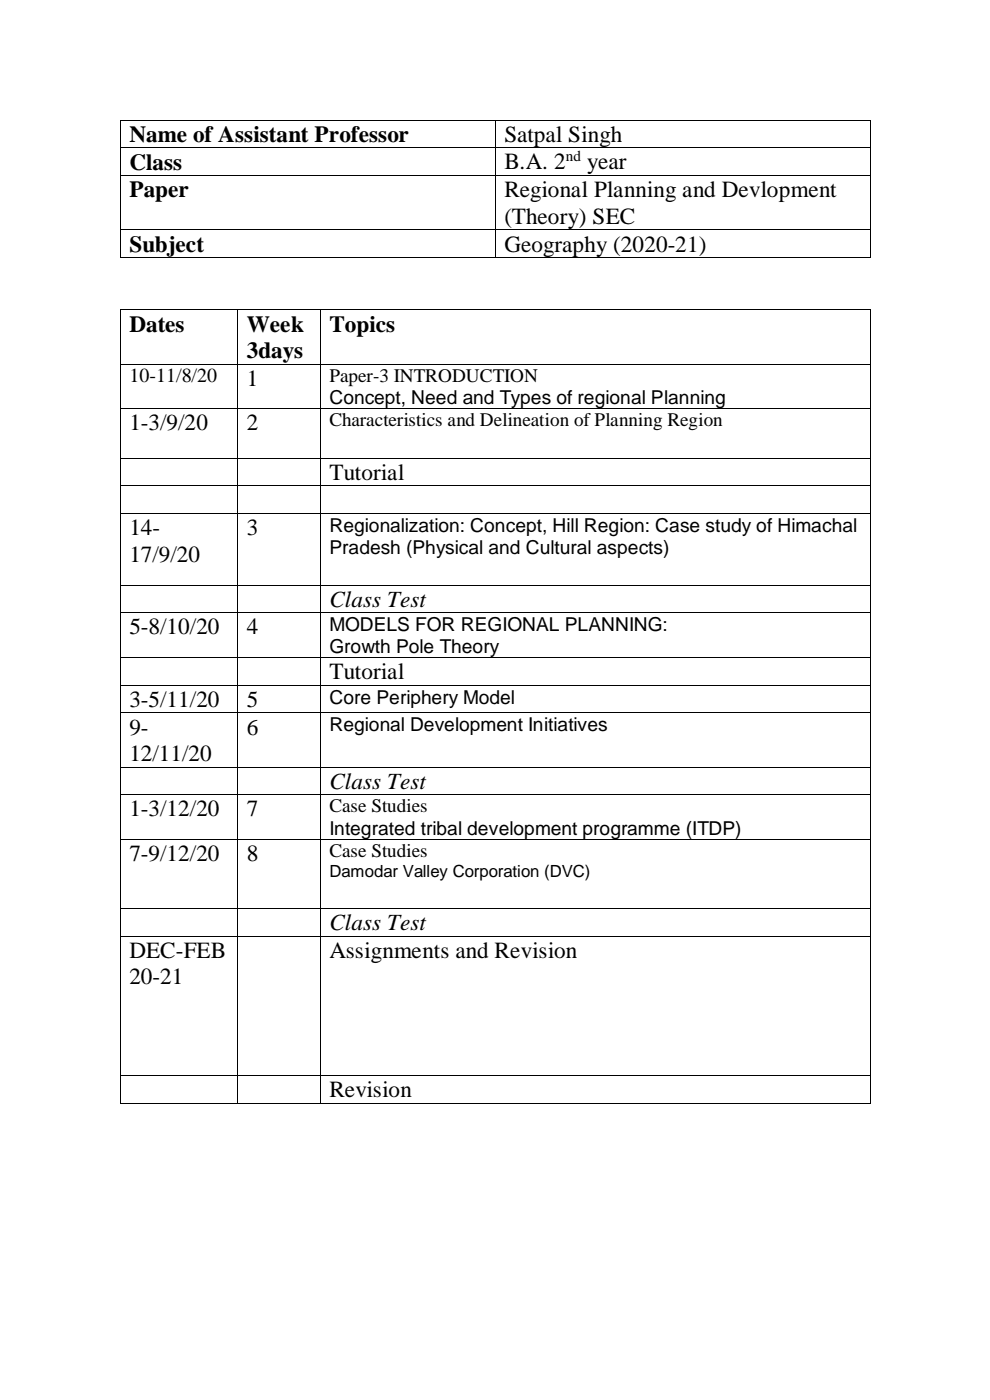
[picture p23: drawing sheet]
<svg xmlns="http://www.w3.org/2000/svg" width="210mm" height="297mm" viewBox="0 0 210 297" stroke-linecap="round" stroke-linejoin="round" font-family="sans-serif">
<defs><g id="words">
<g font-size="4.9">
<text x="27.4" y="30.1">Name of Assistant Professor</text>
<text x="27.4" y="36">Class</text>
<text x="107" y="30.1">Satpal Singh</text>
<text x="107" y="35.9">B.A. 2</text>
<text x="124.5" y="35.9">year</text>
<text x="27.4" y="41.8">Paper</text>
<text x="107" y="41.7">Regional Planning and Devlopment</text>
<text x="107" y="47.4">(Theory) SEC</text>
<text x="27.4" y="53.4">Subject</text>
<text x="107" y="53.4">Geography (2020-21)</text>
<text x="27.4" y="70.4">Dates</text>
<text x="52.3" y="70.4">Week</text>
<text x="69.9" y="70.4">Topics</text>
<text x="52.3" y="76.1">3days</text>
<text x="52.3" y="81.8">1</text>
<text x="27.4" y="91.3">1-3/9/20</text>
<text x="52.3" y="91.3">2</text>
<text x="69.9" y="101.8">Tutorial</text>
<text x="27.4" y="113.6">14-</text>
<text x="52.3" y="113.6">3</text>
<text x="27.4" y="119.2">17/9/20</text>
<text x="69.9" y="128.7">Class Test</text>
<text x="27.4" y="134.6">5-8/10/20</text>
<text x="52.3" y="134.6">4</text>
<text x="27.4" y="150">3-5/11/20</text>
<text x="52.3" y="150">5</text>
<text x="69.9" y="144.1">Tutorial</text>
<text x="27.4" y="155.8">9-</text>
<text x="52.3" y="155.8">6</text>
<text x="27.4" y="161.5">12/11/20</text>
<text x="69.9" y="167.4">Class Test</text>
<text x="27.4" y="173.2">1-3/12/20</text>
<text x="52.3" y="173.2">7</text>
<text x="27.4" y="182.7">7-9/12/20</text>
<text x="52.3" y="182.7">8</text>
<text x="69.9" y="197.3">Class Test</text>
<text x="27.4" y="203.2">DEC-FEB</text>
<text x="69.9" y="203.2">Assignments and Revision</text>
<text x="27.4" y="208.8">20-21</text>
<text x="69.9" y="232.8">Revision</text>
</g>
<text font-size="4.2" x="27.4" y="81.1">10-11/8/20</text>
<g font-size="4.1">
<text x="69.9" y="81">Paper-3 INTRODUCTION</text>
<text x="69.9" y="85.8">Concept, Need and Types of regional Planning</text>
<text x="69.9" y="90.4">Characteristics and Delineation of Planning Region</text>
<text x="69.9" y="112.9">Regionalization: Concept, Hill Region: Case study of Himachal</text>
<text x="69.9" y="117.6">Pradesh (Physical and Cultural aspects)</text>
<text x="69.9" y="133.9">MODELS FOR REGIONAL PLANNING:</text>
<text x="69.9" y="138.6">Growth Pole Theory</text>
<text x="69.9" y="149.3">Core Periphery Model</text>
<text x="69.9" y="155.2">Regional Development Initiatives</text>
<text x="69.9" y="172.3">Case Studies</text>
<text x="69.9" y="177.2">Integrated tribal development programme (ITDP)</text>
<text x="69.9" y="181.8">Case Studies</text>
</g>
<text font-size="3.6" x="69.9" y="186.1">Damodar Valley Corporation (DVC)</text>
<text font-size="3.2" x="120" y="34.1">nd</text>
</g></defs>
<g fill="#000">
<path d="M25.4 25.4h.2v.2h-.2z" fill-rule="evenodd"/>
<path d="M25.4 25.4h.2v.2h-.2z" fill-rule="evenodd"/>
<path d="M25.4 31.2h.2v.2h-.2z" fill-rule="evenodd"/>
<path d="M25.4 37.1h.2v.2h-.2z" fill-rule="evenodd"/>
<path d="M104.9 25.4h.2v.2h-.2z" fill-rule="evenodd"/>
<path d="M104.9 31.2h.2v.2h-.2z" fill-rule="evenodd"/>
<path d="M104.9 37.1h.2v.2h-.2z" fill-rule="evenodd"/>
<path d="M184.5 25.4h.1v.2h-.1z" fill-rule="evenodd"/>
<path d="M184.5 25.4h.1v.2h-.1z" fill-rule="evenodd"/>
<path d="M184.5 31.2h.1v.2h-.1z" fill-rule="evenodd"/>
<path d="M184.5 37.1h.1v.2h-.1z" fill-rule="evenodd"/>
<path d="M25.4 48.7h.2v.2h-.2z" fill-rule="evenodd"/>
<path d="M25.4 54.5h.2v.2h-.2z" fill-rule="evenodd"/>
<path d="M25.4 54.5h.2v.2h-.2z" fill-rule="evenodd"/>
<path d="M104.9 48.7h.2v.2h-.2z" fill-rule="evenodd"/>
<path d="M104.9 54.5h.2v.2h-.2z" fill-rule="evenodd"/>
<path d="M184.5 48.7h.1v.2h-.1z" fill-rule="evenodd"/>
<path d="M184.5 54.5h.1v.2h-.1z" fill-rule="evenodd"/>
<path d="M184.5 54.5h.1v.2h-.1z" fill-rule="evenodd"/>
<path d="M25.4 65.5h.2v.2h-.2z" fill-rule="evenodd"/>
<path d="M25.4 65.5h.2v.2h-.2z" fill-rule="evenodd"/>
<path d="M25.4 77.2h.2v.1h-.2z" fill-rule="evenodd"/>
<path d="M50.3 65.5h.2v.2h-.2z" fill-rule="evenodd"/>
<path d="M50.3 77.2h.2v.1h-.2z" fill-rule="evenodd"/>
<path d="M67.8 65.5h.2v.2h-.2z" fill-rule="evenodd"/>
<path d="M67.8 77.2h.2v.1h-.2z" fill-rule="evenodd"/>
<path d="M184.5 65.5h.1v.2h-.1z" fill-rule="evenodd"/>
<path d="M184.5 65.5h.1v.2h-.1z" fill-rule="evenodd"/>
<path d="M184.5 77.2h.1v.1h-.1z" fill-rule="evenodd"/>
<path d="M25.4 86.6h.2v.2h-.2z" fill-rule="evenodd"/>
<path d="M25.4 97.1h.2v.2h-.2z" fill-rule="evenodd"/>
<path d="M50.3 86.6h.2v.2h-.2z" fill-rule="evenodd"/>
<path d="M50.3 97.1h.2v.2h-.2z" fill-rule="evenodd"/>
<path d="M67.8 86.6h.2v.2h-.2z" fill-rule="evenodd"/>
<path d="M67.8 97.1h.2v.2h-.2z" fill-rule="evenodd"/>
<path d="M184.5 86.6h.1v.2h-.1z" fill-rule="evenodd"/>
<path d="M184.5 97.1h.1v.2h-.1z" fill-rule="evenodd"/>
<path d="M25.4 103h.2v.2h-.2z" fill-rule="evenodd"/>
<path d="M25.4 108.9h.2v.2h-.2z" fill-rule="evenodd"/>
<path d="M50.3 103h.2v.2h-.2z" fill-rule="evenodd"/>
<path d="M50.3 108.9h.2v.2h-.2z" fill-rule="evenodd"/>
<path d="M67.8 103h.2v.2h-.2z" fill-rule="evenodd"/>
<path d="M67.8 108.9h.2v.2h-.2z" fill-rule="evenodd"/>
<path d="M184.5 103h.1v.2h-.1z" fill-rule="evenodd"/>
<path d="M184.5 108.9h.1v.2h-.1z" fill-rule="evenodd"/>
<path d="M25.4 124.1h.2v.1h-.2z" fill-rule="evenodd"/>
<path d="M25.4 129.9h.2v.2h-.2z" fill-rule="evenodd"/>
<path d="M25.4 139.4h.2v.2h-.2z" fill-rule="evenodd"/>
<path d="M50.3 124.1h.2v.1h-.2z" fill-rule="evenodd"/>
<path d="M50.3 129.9h.2v.2h-.2z" fill-rule="evenodd"/>
<path d="M50.3 139.4h.2v.2h-.2z" fill-rule="evenodd"/>
<path d="M67.8 124.1h.2v.1h-.2z" fill-rule="evenodd"/>
<path d="M67.8 129.9h.2v.2h-.2z" fill-rule="evenodd"/>
<path d="M67.8 139.4h.2v.2h-.2z" fill-rule="evenodd"/>
<path d="M184.5 124.1h.1v.1h-.1z" fill-rule="evenodd"/>
<path d="M184.5 129.9h.1v.2h-.1z" fill-rule="evenodd"/>
<path d="M184.5 139.4h.1v.2h-.1z" fill-rule="evenodd"/>
<path d="M25.4 145.2h.2v.2h-.2z" fill-rule="evenodd"/>
<path d="M25.4 151.2h.2v.1h-.2z" fill-rule="evenodd"/>
<path d="M50.3 145.2h.2v.2h-.2z" fill-rule="evenodd"/>
<path d="M50.3 151.2h.2v.1h-.2z" fill-rule="evenodd"/>
<path d="M67.8 145.2h.2v.2h-.2z" fill-rule="evenodd"/>
<path d="M67.8 151.2h.2v.1h-.2z" fill-rule="evenodd"/>
<path d="M184.5 145.2h.1v.2h-.1z" fill-rule="evenodd"/>
<path d="M184.5 151.2h.1v.1h-.1z" fill-rule="evenodd"/>
<path d="M25.4 162.7h.2v.2h-.2z" fill-rule="evenodd"/>
<path d="M25.4 168.5h.2v.2h-.2z" fill-rule="evenodd"/>
<path d="M25.4 178h.2v.2h-.2z" fill-rule="evenodd"/>
<path d="M50.3 162.7h.2v.2h-.2z" fill-rule="evenodd"/>
<path d="M50.3 168.5h.2v.2h-.2z" fill-rule="evenodd"/>
<path d="M50.3 178h.2v.2h-.2z" fill-rule="evenodd"/>
<path d="M67.8 162.7h.2v.2h-.2z" fill-rule="evenodd"/>
<path d="M67.8 168.5h.2v.2h-.2z" fill-rule="evenodd"/>
<path d="M67.8 178h.2v.2h-.2z" fill-rule="evenodd"/>
<path d="M184.5 162.7h.1v.2h-.1z" fill-rule="evenodd"/>
<path d="M184.5 168.5h.1v.2h-.1z" fill-rule="evenodd"/>
<path d="M184.5 178h.1v.2h-.1z" fill-rule="evenodd"/>
<path d="M25.4 192.7h.2v.1h-.2z" fill-rule="evenodd"/>
<path d="M25.4 198.5h.2v.2h-.2z" fill-rule="evenodd"/>
<path d="M50.3 192.7h.2v.1h-.2z" fill-rule="evenodd"/>
<path d="M50.3 198.5h.2v.2h-.2z" fill-rule="evenodd"/>
<path d="M67.8 192.7h.2v.1h-.2z" fill-rule="evenodd"/>
<path d="M67.8 198.5h.2v.2h-.2z" fill-rule="evenodd"/>
<path d="M184.5 192.7h.1v.1h-.1z" fill-rule="evenodd"/>
<path d="M184.5 198.5h.1v.2h-.1z" fill-rule="evenodd"/>
<path d="M25.4 228.2h.2v.1h-.2z" fill-rule="evenodd"/>
<path d="M25.4 234.1h.2v.2h-.2z" fill-rule="evenodd"/>
<path d="M25.4 234.1h.2v.2h-.2z" fill-rule="evenodd"/>
<path d="M50.3 228.2h.2v.1h-.2z" fill-rule="evenodd"/>
<path d="M50.3 234.1h.2v.2h-.2z" fill-rule="evenodd"/>
<path d="M67.8 228.2h.2v.1h-.2z" fill-rule="evenodd"/>
<path d="M67.8 234.1h.2v.2h-.2z" fill-rule="evenodd"/>
<path d="M184.5 228.2h.1v.1h-.1z" fill-rule="evenodd"/>
<path d="M184.5 234.1h.1v.2h-.1z" fill-rule="evenodd"/>
<path d="M184.5 234.1h.1v.2h-.1z" fill-rule="evenodd"/>
</g>
<g fill="none" stroke="#000" stroke-width=".21">
<path d="M25.5 25.6v5.6M25.5 31.4v5.7M25.5 37.3v11.4M25.6 25.5h79.3M25.6 31.3h79.3M25.6 37.2h79.3M105 25.6v5.6M105 31.4v5.7M105 37.3v11.4M105.1 25.5h79.4M105.1 31.3h79.4M105.1 37.2h79.4"/>
<path d="M184.6 25.6v5.6M184.6 31.4v5.7M184.6 37.3v11.4M25.5 48.9v5.6M25.6 48.8h79.3M25.6 54.6h79.3M105 48.9v5.6M105.1 48.8h79.4M105.1 54.6h79.4M184.6 48.9v5.6M25.5 65.7v11.5M25.5 77.3v9.3"/>
<path d="M25.6 65.6h24.7M25.6 77.2h24.7M50.4 65.7v11.5M50.4 77.3v9.3M50.5 65.6h17.3M50.5 77.2h17.3M67.9 65.7v11.5M67.9 77.3v9.3M68 65.6h116.5M68 77.2h116.5M184.6 65.7v11.5M184.6 77.3v9.3"/>
<path d="M25.5 86.8v10.3M25.5 97.3v5.7M25.6 86.7h24.7M25.6 97.2h24.7M50.4 86.8v10.3M50.4 97.3v5.7M50.5 86.7h17.3M50.5 97.2h17.3M67.9 86.8v10.3M67.9 97.3v5.7M68 86.7h116.5M68 97.2h116.5"/>
<path d="M184.6 86.8v10.3M184.6 97.3v5.7M25.5 103.2v5.7M25.5 109.1v15M25.6 103.1h24.7M25.6 109h24.7M50.4 103.2v5.7M50.4 109.1v15M50.5 103.1h17.3M50.5 109h17.3M67.9 103.2v5.7M67.9 109.1v15"/>
<path d="M68 103.1h116.5M68 109h116.5M184.6 103.2v5.7M184.6 109.1v15M25.5 124.2v5.7M25.5 130.1v9.3M25.5 139.6v5.6M25.6 124.2h24.7M25.6 130h24.7M25.6 139.5h24.7M50.4 124.2v5.7M50.4 130.1v9.3"/>
<path d="M50.4 139.6v5.6M50.5 124.2h17.3M50.5 130h17.3M50.5 139.5h17.3M67.9 124.2v5.7M67.9 130.1v9.3M67.9 139.6v5.6M68 124.2h116.5M68 130h116.5M68 139.5h116.5M184.6 124.2v5.7M184.6 130.1v9.3"/>
<path d="M184.6 139.6v5.6M25.5 145.4v5.8M25.5 151.3v11.4M25.6 145.3h24.7M25.6 151.3h24.7M50.4 145.4v5.8M50.4 151.3v11.4M50.5 145.3h17.3M50.5 151.3h17.3M67.9 145.4v5.8M67.9 151.3v11.4M68 145.3h116.5"/>
<path d="M68 151.3h116.5M184.6 145.4v5.8M184.6 151.3v11.4M25.5 162.9v5.6M25.5 168.7v9.3M25.5 178.2v14.5M25.6 162.8h24.7M25.6 168.6h24.7M25.6 178.1h24.7M50.4 162.9v5.6M50.4 168.7v9.3M50.4 178.2v14.5"/>
<path d="M50.5 162.8h17.3M50.5 168.6h17.3M50.5 178.1h17.3M67.9 162.9v5.6M67.9 168.7v9.3M67.9 178.2v14.5M68 162.8h116.5M68 168.6h116.5M68 178.1h116.5M184.6 162.9v5.6M184.6 168.7v9.3M184.6 178.2v14.5"/>
<path d="M25.5 192.8v5.7M25.5 198.7v29.5M25.6 192.8h24.7M25.6 198.6h24.7M50.4 192.8v5.7M50.4 198.7v29.5M50.5 192.8h17.3M50.5 198.6h17.3M67.9 192.8v5.7M67.9 198.7v29.5M68 192.8h116.5M68 198.6h116.5"/>
<path d="M184.6 192.8v5.7M184.6 198.7v29.5M25.5 228.3v5.8M25.6 228.2h24.7M25.6 234.2h24.7M50.4 228.3v5.8M50.5 228.2h17.3M50.5 234.2h17.3M67.9 228.3v5.8M68 228.2h116.5M68 234.2h116.5M184.6 228.3v5.8"/>
</g>
<use href="#words"/>
</svg>
